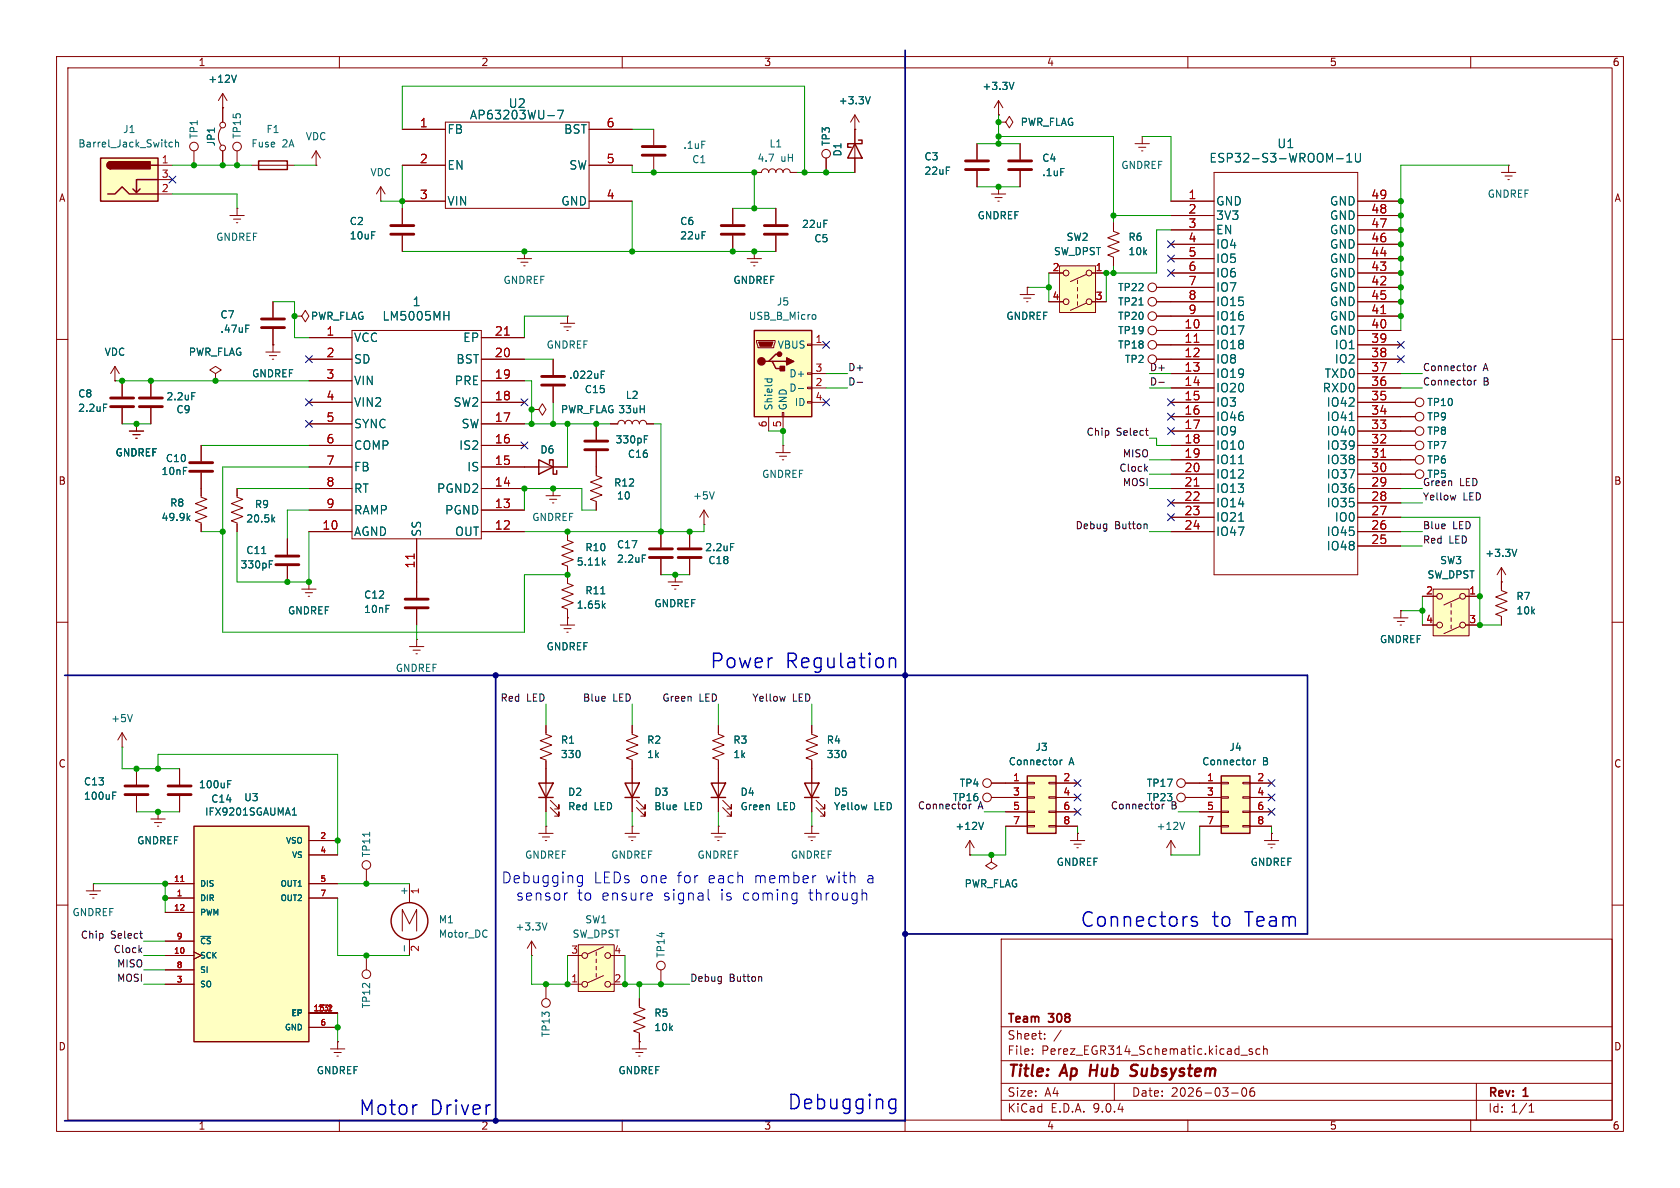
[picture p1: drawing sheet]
<svg xmlns="http://www.w3.org/2000/svg" width="297mm" height="210mm" viewBox="0 0 297 210" stroke-linecap="round" stroke-linejoin="round" font-family="sans-serif">
<defs><g id="words">
<g font-size="3.5" fill="#0000c2">
<text x="125.4" y="118.5">Power</text>
<text x="138.9" y="118.5">Regulation</text>
<text x="190.9" y="164.2">Connectors</text>
<text x="214.2" y="164.2">to</text>
<text x="220.2" y="164.2">Team</text>
<text x="63.3" y="197.5">Motor</text>
<text x="76" y="197.5">Driver</text>
<text x="139.1" y="196.5">Debugging</text>
</g>
<g font-size="2.8" fill="#840000">
<text x="178" y="190.9">Title:</text>
<text x="187.7" y="190.9">Ap</text>
<text x="193.5" y="190.9">Hub</text>
<text x="201.5" y="190.9">Subsystem</text>
</g>
<g font-size="2.7" fill="#0000c2">
<text x="88.6" y="156.4">Debugging</text>
<text x="91.1" y="159.4">sensor</text>
<text x="102" y="159.4">to</text>
<text x="104.9" y="156.4">LEDs one</text>
<text x="106.4" y="159.4">ensure</text>
<text x="117.4" y="159.4">signal</text>
<text x="119.8" y="156.4">for</text>
<text x="125.3" y="156.4">each</text>
<text x="127.5" y="159.4">is</text>
<text x="131.5" y="159.4">coming</text>
<text x="133.6" y="156.4">member</text>
<text x="143.3" y="159.4">through</text>
<text x="146.4" y="156.4">with</text>
<text x="153.7" y="156.4">a</text>
</g>
<g font-size="2.1" fill="#a90000">
<text x="74.1" y="22.6">1</text>
<text x="107.2" y="22.6">6</text>
<text x="74.1" y="29">2</text>
<text x="107.2" y="29">5</text>
<text x="74.1" y="35.3">3</text>
<text x="107.2" y="35.3">4</text>
<text x="210" y="35.3">1</text>
<text x="242.3" y="35.3">49</text>
<text x="210" y="37.8">2</text>
<text x="210" y="40.4">3</text>
<text x="242.3" y="37.8">48</text>
<text x="242.3" y="40.4">47</text>
<text x="210" y="42.9">4</text>
<text x="210" y="45.5">5</text>
<text x="242.3" y="42.9">46</text>
<text x="242.3" y="45.5">44</text>
<text x="210" y="48">6</text>
<text x="210" y="50.5">7</text>
<text x="210" y="53.1">8</text>
<text x="242.3" y="48">43</text>
<text x="242.3" y="50.5">42</text>
<text x="242.3" y="53.1">45</text>
<text x="57.6" y="59.4">1</text>
<text x="87.4" y="59.4">21</text>
<text x="209.3" y="58.2">10</text>
<text x="210" y="55.6">9</text>
<text x="242.3" y="55.6">41</text>
<text x="242.3" y="58.2">40</text>
<text x="57.6" y="63.2">2</text>
<text x="87.4" y="63.2">20</text>
<text x="209.3" y="60.7">11</text>
<text x="209.3" y="63.2">12</text>
<text x="209.3" y="65.8">13</text>
<text x="242.3" y="60.7">39</text>
<text x="242.3" y="63.2">38</text>
<text x="242.3" y="65.8">37</text>
<text x="57.6" y="67.1">3</text>
<text x="57.6" y="70.9">4</text>
<text x="87.4" y="67.1">19</text>
<text x="87.4" y="70.9">18</text>
<text x="209.3" y="68.3">14</text>
<text x="209.3" y="70.9">15</text>
<text x="242.3" y="68.3">36</text>
<text x="242.3" y="70.9">35</text>
<text x="57.6" y="74.7">5</text>
<text x="87.4" y="74.7">17</text>
<text x="209.3" y="73.4">16</text>
<text x="209.3" y="75.9">17</text>
<text x="242.3" y="73.4">34</text>
<text x="242.3" y="75.9">33</text>
<text x="57.6" y="78.5">6</text>
<text x="57.6" y="82.3">7</text>
<text x="87.4" y="78.5">16</text>
<text x="87.4" y="82.3">15</text>
<text x="209.3" y="78.5">18</text>
<text x="209.3" y="81">19</text>
<text x="209.3" y="83.6">20</text>
<text x="242.3" y="78.5">32</text>
<text x="242.3" y="81">31</text>
<text x="242.3" y="83.6">30</text>
<text x="57.6" y="86.1">8</text>
<text x="57.6" y="89.9">9</text>
<text x="87.4" y="86.1">14</text>
<text x="87.4" y="89.9">13</text>
<text x="209.3" y="86.1">21</text>
<text x="209.3" y="88.6">22</text>
<text x="242.3" y="86.1">29</text>
<text x="242.3" y="88.6">28</text>
<text x="56.9" y="93.7">10</text>
<text x="87.4" y="93.7">12</text>
<text x="209.3" y="91.2">23</text>
<text x="209.3" y="93.7">24</text>
<text x="242.3" y="91.2">27</text>
<text x="242.3" y="93.7">26</text>
<text x="73.4" y="100.6" transform="rotate(-90 73.4 100.6)">11</text>
<text x="242.3" y="96.3">25</text>
</g>
<g font-size="2.1" fill="#006464">
<text x="79" y="23.8">FB</text>
<text x="83" y="21.3">AP63203WU-7</text>
<text x="89.8" y="19.3">U2</text>
<text x="99.7" y="23.8">BST</text>
<text x="213.7" y="28.9">ESP32-S3-WROOM-1U</text>
<text x="225.7" y="26.4">U1</text>
<text x="79" y="30.2">EN</text>
<text x="100.6" y="30.2">SW</text>
<text x="79" y="36.5">VIN</text>
<text x="99.2" y="36.5">GND</text>
<text x="214.9" y="36.5">GND</text>
<text x="214.9" y="39.1">3V3</text>
<text x="214.9" y="41.6">EN</text>
<text x="235.1" y="36.5">GND</text>
<text x="235.1" y="39.1">GND</text>
<text x="235.1" y="41.6">GND</text>
<text x="214.9" y="44.2">IO4</text>
<text x="214.9" y="46.7">IO5</text>
<text x="235.1" y="44.2">GND</text>
<text x="235.1" y="46.7">GND</text>
<text x="214.9" y="49.2">IO6</text>
<text x="214.9" y="51.8">IO7</text>
<text x="235.1" y="49.2">GND</text>
<text x="235.1" y="51.8">GND</text>
<text x="67.5" y="56.9">LM5005MH</text>
<text x="72.9" y="54.3">1</text>
<text x="214.9" y="54.3">IO15</text>
<text x="214.9" y="56.9">IO16</text>
<text x="214.9" y="59.4">IO17</text>
<text x="235.1" y="54.3">GND</text>
<text x="235.1" y="56.9">GND</text>
<text x="235.1" y="59.4">GND</text>
<text x="62.5" y="60.7">VCC</text>
<text x="62.5" y="64.5">SD</text>
<text x="80.6" y="64.5">BST</text>
<text x="81.8" y="60.7">EP</text>
<text x="214.9" y="61.9">IO18</text>
<text x="214.9" y="64.5">IO8</text>
<text x="235.9" y="61.9">IO1</text>
<text x="235.9" y="64.5">IO2</text>
<text x="62.5" y="68.3">VIN</text>
<text x="80.3" y="68.3">PRE</text>
<text x="214.9" y="67">IO19</text>
<text x="214.9" y="69.6">IO20</text>
<text x="233.8" y="69.6">RXD0</text>
<text x="234.1" y="67">TXD0</text>
<text x="62.5" y="72.1">VIN2</text>
<text x="62.5" y="75.9">SYNC</text>
<text x="80.1" y="72.1">SW2</text>
<text x="81.5" y="75.9">SW</text>
<text x="214.9" y="72.1">IO3</text>
<text x="214.9" y="74.6">IO46</text>
<text x="214.9" y="77.2">IO9</text>
<text x="234.5" y="72.1">IO42</text>
<text x="234.5" y="74.6">IO41</text>
<text x="234.5" y="77.2">IO40</text>
<text x="62.5" y="79.7">COMP</text>
<text x="62.5" y="83.5">FB</text>
<text x="81.1" y="79.7">IS2</text>
<text x="82.5" y="83.5">IS</text>
<text x="214.9" y="79.7">IO10</text>
<text x="214.9" y="82.3">IO11</text>
<text x="234.5" y="79.7">IO39</text>
<text x="234.5" y="82.3">IO38</text>
<text x="62.5" y="87.3">RT</text>
<text x="77.2" y="87.3">PGND2</text>
<text x="214.9" y="84.8">IO12</text>
<text x="214.9" y="87.3">IO13</text>
<text x="214.9" y="89.9">IO14</text>
<text x="234.5" y="84.8">IO37</text>
<text x="234.5" y="87.3">IO36</text>
<text x="234.5" y="89.9">IO35</text>
<text x="62.5" y="91.1">RAMP</text>
<text x="62.5" y="95">AGND</text>
<text x="74.6" y="95" transform="rotate(-90 74.6 95)">SS</text>
<text x="78.6" y="91.1">PGND</text>
<text x="80.4" y="95">OUT</text>
<text x="214.9" y="92.4">IO21</text>
<text x="214.9" y="95">IO47</text>
<text x="234.5" y="95">IO45</text>
<text x="235.9" y="92.4">IO0</text>
<text x="234.5" y="97.5">IO48</text>
</g>
<g font-size="2.1" fill="#840000">
<text x="178" y="184">Sheet:</text>
<text x="178" y="181.2">Team</text>
<text x="185.5" y="181.2">308</text>
<text x="178" y="186.7">File:</text>
<text x="184.1" y="186.7">Perez_EGR314_Schematic.kicad_sch</text>
<text x="178" y="196.9">KiCad</text>
<text x="178" y="194.1">Size:</text>
<text x="184.7" y="194.1">A4</text>
<text x="185.7" y="196.9">E.D.A.</text>
<text x="193.3" y="196.9">9.0.4</text>
<text x="200" y="194.1">Date:</text>
<text x="207" y="194.1">2026-03-06</text>
<text x="263" y="194.3">Rev:</text>
<text x="263" y="196.9">Id:</text>
<text x="267.1" y="196.9">1/1</text>
<text x="269.4" y="194.3">1</text>
</g>
<g font-size="1.8" fill="#840000">
<text x="35" y="11.9">1</text>
<text x="85" y="11.9">2</text>
<text x="135" y="11.9">3</text>
<text x="185" y="11.9">4</text>
<text x="235" y="11.9">5</text>
<text x="285" y="11.9">6</text>
<text x="10.3" y="35.9">A</text>
<text x="285.3" y="35.9">A</text>
<text x="10.3" y="85.9">B</text>
<text x="285.3" y="85.9">B</text>
<text x="10.3" y="135.9">C</text>
<text x="285.3" y="135.9">C</text>
<text x="10.3" y="185.9">D</text>
<text x="285.3" y="185.9">D</text>
<text x="35" y="199.9">1</text>
<text x="85" y="199.9">2</text>
<text x="135" y="199.9">3</text>
<text x="185" y="199.9">4</text>
<text x="235" y="199.9">5</text>
<text x="285" y="199.9">6</text>
</g>
<g font-size="1.8" fill="#006464">
<text x="36.7" y="14.8">+12V</text>
<text x="173.6" y="16.1">+3.3V</text>
<text x="21.7" y="23.7">J1</text>
<text x="47" y="23.7">F1</text>
<text x="148.2" y="18.6">+3.3V</text>
<text x="180.3" y="22.5">PWR_FLAG</text>
<text x="13.7" y="26.3">Barrel_Jack_Switch</text>
<text x="35.2" y="24.6" transform="rotate(-90 35.2 24.6)">TP1</text>
<text x="38.2" y="26" transform="rotate(-90 38.2 26)">JP1</text>
<text x="42.8" y="24.6" transform="rotate(-90 42.8 24.6)">TP15</text>
<text x="44.3" y="26.3">Fuse</text>
<text x="49.9" y="26.3">2A</text>
<text x="54" y="25">VDC</text>
<text x="120.7" y="26.5">.1uF</text>
<text x="122.3" y="29.1">C1</text>
<text x="133.8" y="28.8">4.7</text>
<text x="135.9" y="26.3">L1</text>
<text x="138" y="28.8">uH</text>
<text x="146.9" y="25.9" transform="rotate(-90 146.9 25.9)">TP3</text>
<text x="148.9" y="27.8" transform="rotate(-90 148.9 27.8)">D1</text>
<text x="163.3" y="28.5">C3</text>
<text x="184.2" y="28.8">C4</text>
<text x="65.4" y="31.3">VDC</text>
<text x="163.3" y="31.1">22uF</text>
<text x="184.2" y="31.3">.1uF</text>
<text x="198.1" y="30.1">GNDREF</text>
<text x="262.9" y="35.2">GNDREF</text>
<text x="61.7" y="40">C2</text>
<text x="120.2" y="40">C6</text>
<text x="141.7" y="40.5">22uF</text>
<text x="172.7" y="39">GNDREF</text>
<text x="38.1" y="42.8">GNDREF</text>
<text x="61.7" y="42.5">10uF</text>
<text x="120.2" y="42.5">22uF</text>
<text x="143.9" y="43">C5</text>
<text x="186.2" y="45.3">SW_DPST</text>
<text x="188.5" y="42.8">SW2</text>
<text x="199.4" y="42.8">R6</text>
<text x="199.4" y="45.3">10k</text>
<text x="88.9" y="50.4">GNDREF</text>
<text x="129.6" y="50.4">GNDREF</text>
<text x="197.6" y="51.7">TP22</text>
<text x="38.9" y="56.5">C7</text>
<text x="38.9" y="59">.47uF</text>
<text x="54.9" y="56.7">PWR_FLAG</text>
<text x="132.3" y="56.7">USB_B_Micro</text>
<text x="137.2" y="54.2">J5</text>
<text x="177.8" y="56.7">GNDREF</text>
<text x="197.6" y="54.2">TP21</text>
<text x="197.6" y="56.7">TP20</text>
<text x="197.6" y="59.3">TP19</text>
<text x="18.4" y="63.1">VDC</text>
<text x="33.3" y="63.1">PWR_FLAG</text>
<text x="96.5" y="61.8">GNDREF</text>
<text x="137.4" y="61.8">VBUS</text>
<text x="197.6" y="61.8">TP18</text>
<text x="198.8" y="64.4">TP2</text>
<text x="13.7" y="70.5">C8</text>
<text x="29.3" y="71">2.2uF</text>
<text x="44.5" y="66.9">GNDREF</text>
<text x="100.5" y="67.2">.022uF</text>
<text x="103.3" y="69.7">C15</text>
<text x="110.5" y="70.7">L2</text>
<text x="139.4" y="66.9">D+</text>
<text x="139.4" y="69.4">D-</text>
<text x="140.4" y="72">ID</text>
<text x="252.2" y="72">TP10</text>
<text x="13.7" y="73">2.2uF</text>
<text x="31.1" y="73.3">C9</text>
<text x="99.1" y="73.3">PWR_FLAG 33uH</text>
<text x="136.8" y="72.6" transform="rotate(-90 136.8 72.6)">Shield</text>
<text x="139.3" y="72.6" transform="rotate(-90 139.3 72.6)">GND</text>
<text x="252.2" y="77.1">TP8</text>
<text x="252.2" y="74.5">TP9</text>
<text x="20.3" y="80.9">GNDREF</text>
<text x="29.2" y="81.9">C10</text>
<text x="95.4" y="80.4">D6</text>
<text x="108.7" y="78.6">330pF</text>
<text x="110.9" y="81.1">C16</text>
<text x="252.2" y="79.6">TP7</text>
<text x="252.2" y="82.1">TP6</text>
<text x="28.5" y="84.2">10nF</text>
<text x="30" y="89.8">R8</text>
<text x="108.5" y="86.2">R12</text>
<text x="109" y="88.5">10</text>
<text x="122.4" y="88.5">+5V</text>
<text x="134.6" y="84.7">GNDREF</text>
<text x="252.2" y="84.7">TP5</text>
<text x="28.5" y="92.3">49.9k</text>
<text x="43.4" y="92.6">20.5k</text>
<text x="45" y="90">R9</text>
<text x="94" y="92.3">GNDREF</text>
<text x="42.4" y="100.7">330pF</text>
<text x="43.4" y="98.1">C11</text>
<text x="101.9" y="100.2">5.11k</text>
<text x="103.4" y="97.6">R10</text>
<text x="109" y="97.1">C17</text>
<text x="109" y="99.7">2.2uF</text>
<text x="124.6" y="97.6">2.2uF</text>
<text x="125.1" y="99.9">C18</text>
<text x="254.5" y="99.9">SW3</text>
<text x="262.5" y="98.7">+3.3V</text>
<text x="64.3" y="106">C12</text>
<text x="101.9" y="107.8">1.65k</text>
<text x="103.4" y="105.3">R11</text>
<text x="115.6" y="107.5">GNDREF</text>
<text x="252.3" y="102.5">SW_DPST</text>
<text x="268" y="106.3">R7</text>
<text x="50.8" y="108.8">GNDREF</text>
<text x="64.3" y="108.6">10nF</text>
<text x="243.9" y="113.9">GNDREF</text>
<text x="268" y="108.8">10k</text>
<text x="69.9" y="119">GNDREF</text>
<text x="96.5" y="115.2">GNDREF</text>
<text x="19.6" y="127.9">+5V</text>
<text x="99.1" y="131.7">R1</text>
<text x="114.3" y="131.7">R2</text>
<text x="129.5" y="131.7">R3</text>
<text x="146.1" y="131.7">R4</text>
<text x="99.1" y="134.2">330</text>
<text x="114.3" y="134.2">1k</text>
<text x="129.5" y="134.2">1k</text>
<text x="146.1" y="134.2">330</text>
<text x="178.2" y="135.5">Connector</text>
<text x="183" y="132.9">J3</text>
<text x="189" y="135.5">A</text>
<text x="212.4" y="135.5">Connector</text>
<text x="217.2" y="132.9">J4</text>
<text x="223.2" y="135.5">B</text>
<text x="14.7" y="141.6">100uF</text>
<text x="14.7" y="139">C13</text>
<text x="35.1" y="139.5">100uF</text>
<text x="37.2" y="142.1">C14</text>
<text x="43.1" y="141.8">U3</text>
<text x="100.3" y="140.9">D2</text>
<text x="100.3" y="143.4">Red</text>
<text x="105" y="143.4">LED</text>
<text x="115.6" y="140.9">D3</text>
<text x="115.6" y="143.4">Blue</text>
<text x="120.9" y="143.4">LED</text>
<text x="130.8" y="140.9">D4</text>
<text x="130.8" y="143.4">Green</text>
<text x="137.4" y="143.4">LED</text>
<text x="147.3" y="140.9">D5</text>
<text x="147.3" y="143.4">Yellow</text>
<text x="154.5" y="143.4">LED</text>
<text x="168.4" y="141.8">TP16</text>
<text x="169.6" y="139.3">TP4</text>
<text x="172.9" y="143.2">A</text>
<text x="202.6" y="139.3">TP17</text>
<text x="202.6" y="141.8">TP23</text>
<text x="207" y="143.2">B</text>
<text x="24.1" y="149.5">GNDREF</text>
<text x="36.2" y="144.4">IFX9201SGAUMA1</text>
<text x="168.8" y="146.9">+12V</text>
<text x="204.4" y="146.9">+12V</text>
<text x="65.6" y="151.6" transform="rotate(-90 65.6 151.6)">TP11</text>
<text x="92.7" y="152">GNDREF</text>
<text x="108" y="152">GNDREF</text>
<text x="123.2" y="152">GNDREF</text>
<text x="139.7" y="152">GNDREF</text>
<text x="186.7" y="153.3">GNDREF</text>
<text x="221" y="153.3">GNDREF</text>
<text x="72.1" y="158.4" transform="rotate(-90 72.1 158.4)">+</text>
<text x="170.4" y="157.1">PWR_FLAG</text>
<text x="12.7" y="162.2">GNDREF</text>
<text x="77.5" y="163.4">M1</text>
<text x="77.5" y="166">Motor_DC</text>
<text x="91" y="164.7">+3.3V</text>
<text x="101.1" y="166">SW_DPST</text>
<text x="103.4" y="163.4">SW1</text>
<text x="117.7" y="169.4" transform="rotate(-90 117.7 169.4)">TP14</text>
<text x="65.6" y="178.4" transform="rotate(-90 65.6 178.4)">TP12</text>
<text x="115.6" y="179.9">R5</text>
<text x="97.4" y="183.4" transform="rotate(-90 97.4 183.4)">TP13</text>
<text x="115.6" y="182.5">10k</text>
<text x="55.9" y="190.1">GNDREF</text>
<text x="109.2" y="190.1">GNDREF</text>
</g>
<g font-size="1.8" fill="#a90000">
<text x="28.5" y="29">1</text>
<text x="28.5" y="31.5">3</text>
<text x="28.5" y="34">2</text>
<text x="186" y="53.1">4</text>
<text x="186" y="48">2</text>
<text x="193.6" y="53.1">3</text>
<text x="193.6" y="48">1</text>
<text x="144.1" y="60.7">1</text>
<text x="144.1" y="65.8">3</text>
<text x="144.1" y="68.3">2</text>
<text x="144.1" y="70.9">4</text>
<text x="135.6" y="75.6" transform="rotate(-90 135.6 75.6)">6</text>
<text x="138.2" y="75.6" transform="rotate(-90 138.2 75.6)">5</text>
<text x="252" y="105.2">2</text>
<text x="259.6" y="105.2">1</text>
<text x="252" y="110.2">4</text>
<text x="259.6" y="110.2">3</text>
<text x="179" y="138.2">1</text>
<text x="179" y="140.7">3</text>
<text x="179" y="143.3">5</text>
<text x="187.9" y="138.2">2</text>
<text x="187.9" y="140.7">4</text>
<text x="187.9" y="143.3">6</text>
<text x="213.3" y="138.2">1</text>
<text x="213.3" y="140.7">3</text>
<text x="213.3" y="143.3">5</text>
<text x="222.2" y="138.2">2</text>
<text x="222.2" y="140.7">4</text>
<text x="222.2" y="143.3">6</text>
<text x="179" y="145.8">7</text>
<text x="187.9" y="145.8">8</text>
<text x="213.3" y="145.8">7</text>
<text x="222.2" y="145.8">8</text>
<text x="74.4" y="158.2" transform="rotate(-90 74.4 158.2)">1</text>
<text x="74.4" y="168.3" transform="rotate(-90 74.4 168.3)">2</text>
<text x="100.9" y="168.7">3</text>
<text x="100.9" y="173.7">1</text>
<text x="108.5" y="168.7">4</text>
<text x="108.5" y="173.7">2</text>
</g>
<g font-size="1.8" fill="#0f0f0f">
<text x="149.9" y="65.7">D+</text>
<text x="203.2" y="65.7">D+</text>
<text x="251.5" y="65.7">Connector</text>
<text x="262.2" y="65.7">A</text>
<text x="149.9" y="68.2">D-</text>
<text x="203.2" y="68.2">D-</text>
<text x="251.5" y="68.2">Connector</text>
<text x="262.2" y="68.2">B</text>
<text x="192" y="77.1">Chip</text>
<text x="197.3" y="77.1">Select</text>
<text x="197.8" y="83.5">Clock</text>
<text x="198.4" y="80.9">MISO</text>
<text x="198.4" y="86">MOSI</text>
<text x="251.5" y="86">Green</text>
<text x="251.5" y="88.6">Yellow</text>
<text x="258" y="86">LED</text>
<text x="258.6" y="88.6">LED</text>
<text x="190.1" y="93.6">Debug</text>
<text x="197" y="93.6">Button</text>
<text x="251.5" y="93.6">Blue</text>
<text x="256.8" y="93.6">LED</text>
<text x="251.5" y="96.2">Red</text>
<text x="256.1" y="96.2">LED</text>
<text x="88.4" y="124.1">Red</text>
<text x="93.1" y="124.1">LED</text>
<text x="103" y="124.1">Blue</text>
<text x="108.3" y="124.1">LED</text>
<text x="117" y="124.1">Green</text>
<text x="123.6" y="124.1">LED</text>
<text x="132.9" y="124.1">Yellow</text>
<text x="140.1" y="124.1">LED</text>
<text x="162.2" y="143.2">Connector</text>
<text x="196.3" y="143.2">Connector</text>
<text x="14.2" y="166">Chip</text>
<text x="19.5" y="166">Select</text>
<text x="20" y="168.6">Clock</text>
<text x="20.6" y="173.6">MOSI</text>
<text x="20.6" y="171.1">MISO</text>
<text x="121.9" y="173.6">Debug</text>
<text x="128.9" y="173.6">Button</text>
</g>
<g font-size="1.4" fill="#006464">
<text x="50.4" y="149.3">VSO</text>
<text x="51.5" y="151.9">VS</text>
<text x="35.3" y="156.9">DIS</text>
<text x="35.3" y="159.5">DIR</text>
<text x="49.5" y="156.9">OUT1</text>
<text x="49.5" y="159.5">OUT2</text>
<text x="35.3" y="162">PWM</text>
<text x="35.3" y="167.1">~{CS}</text>
<text x="35.3" y="169.6">SCK</text>
<text x="35.3" y="172.2">SI</text>
<text x="35.3" y="174.7">SO</text>
<text x="51.4" y="179.8">EP</text>
<text x="50.2" y="182.3">GND</text>
</g>
<g font-size="1.4" fill="#a90000">
<text x="56.5" y="148.3">2</text>
<text x="30.7" y="156">11</text>
<text x="56.5" y="150.9">4</text>
<text x="56.5" y="156">5</text>
<text x="30.7" y="161">12</text>
<text x="31.1" y="158.5">1</text>
<text x="56.5" y="158.5">7</text>
<text x="31.1" y="166.1">9</text>
<text x="30.7" y="168.7">10</text>
<text x="31.1" y="171.2">8</text>
<text x="31.1" y="173.7">3</text>
<text x="55.3" y="178.8">13.1</text>
<text x="56.1" y="178.8">132</text>
<text x="56.5" y="181.4">6</text>
</g>
</g></defs>
<g fill="none" stroke="#840000" stroke-width=".18">
<path d="M10 10h277v190h-277zM12 12h273v186h-273zM60 10v2M110 10v2M160 10v2M210 10v2M260 10v2M10 60h2M138.4 78.7h.1M138.4 78.7v1.3M247.6 71.1h2.6M285 60h2"/>
<path d="M137.2 80h2.5M137.8 80.6h1.3M138.3 81.3h.3M10 110h2M285 110h2M15.2 157.5h2.6M15.9 158.1h1.2M16.4 158.8h.2M16.5 156.2h.1M16.5 156.2v1.3M10 160h2M113 176.5v1.6l1 .3-2 .8 2 .8-2 .7 2 .8-2 .7 1 .4v2.8"/>
<path d="M177 166h108v32h-108zM285 160h2M60 198v2M110 198v2M111.8 185.4h2.5M112.4 186.1h1.3M112.9 186.7h.3M113 184.2h.1M160 198v2M177 194.5h108M177 191.5h108M177 187.5h108"/>
<path d="M177 181.5h108M182.5 186.3v.1M182.5 185.5v.1M184.7 183.6v.1M184.7 182.8v.1M187.6 182.1l-1.3 2M197 191.5v3M210 198v2M217.7 193.2h1.2M219.4 186.5h1.1M219.7 192.4l.2-.1a.81 .81 0 0 1 .6 .6 .81 .81 0 0 1-.3 .8l-.2 .1a.81 .81 0 0 1-.3-1.4zM221.4 185.5l-.4-.1-.2 .2 .1 .2 .5 .2v.3h-.6"/>
<path d="M221.7 192.3a.59 .59 0 0 0-.7 .6v.6l.1 .2 .4 .1 .2-.1 .1-.5-.1-.3h-.5l-.2 .3M222.7 185.5l-.4-.1-.3 .3v.4l.2 .2h.5M223.4 185.5l.2-.1 .4 .1v.9M223.4 184.9v1.5M260 198v2M261 191.5v6.5M270.3 196.6h.9M270.3 195.5l.4-.4v1.5"/>
<circle cx="251" cy="71.1" r=".76"/>
</g>
<path d="M192.9 188.2l-.3 2M200 188.8l.1 .3 .7 .3M200.8 190a.85 .85 0 0 1-1 .1M200.9 188.2h-.5l-.4 .4" fill="none" stroke="#840000" stroke-width=".4"/>
<path d="M187.3 47h6.4v8.2h-6.4z" fill="#ffffc2"/>
<g fill="none" stroke="#840000" stroke-width=".18">
<path d="M48.3 53.3v2.8M48.3 58.2v2.8M180.3 52.1h2.6M181 52.7h1.2M181.5 53.3h.2M181.6 50.8h.1M181.6 50.8v1.3M185.4 53.3h2.6M185.4 48.3h2.6M187.3 47h6.4v8.2h-6.4zM190.5 49.5v.7M190.5 50.8v.6"/>
<path d="M190.5 52.1v.6M190.5 53.3v.7M192 53.6l-2.8 1.3M192 48.5l-2.8 1.3M193 53.3h2.6M193 48.3h2.6M105.4 74.9v2.8M105.4 79.8v2.8M265.4 100.3v4.1l1 .4-2 .7 2 .8-2 .8 2 .7-2 .8 1 .4v1.5M265.4 102.9h.1M265.4 100.3l-.7 1.3M265.4 100.3l.8 1.3"/>
<circle cx="188.5" cy="48.3" r=".51"/>
<circle cx="188.5" cy="53.3" r=".51"/>
<circle cx="192.5" cy="48.3" r=".51"/>
<circle cx="192.5" cy="53.3" r=".51"/>
</g>
<path d="M46.2 56.4h4.1M46.2 57.9h4.1M103.4 79.5h4M103.4 78h4" fill="none" stroke="#840000" stroke-width=".51"/>
<path d="M43.4 57.5h.7M113.9 77.6h.4M113.9 77h.6M268.2 97.1l-.5 1.3" fill="none" stroke="#006464" stroke-width=".18"/>
<path d="M253.4 104.1h6.3v8.3h-6.3z" fill="#ffffc2"/>
<g fill="none" stroke="#840000" stroke-width=".18">
<path d="M265.4 30.5h2.6M266.1 31.1h1.2M266.6 31.8h.2M266.7 29.2h.1M266.7 29.2v1.3M251.5 110.5h2.5M251.5 105.4h2.5M253.4 104.1h6.3v8.3h-6.3zM256.5 106.7v.6M256.5 108v.6M256.5 109.2v.7M256.5 110.5v.6"/>
<path d="M258.1 110.7l-2.8 1.3M258.1 105.7l-2.8 1.2M259.1 110.5h2.5M259.1 105.4h2.5"/>
<circle cx="254.5" cy="105.4" r=".51"/>
<circle cx="254.5" cy="110.5" r=".51"/>
<circle cx="258.6" cy="110.5" r=".51"/>
<circle cx="258.6" cy="105.4" r=".51"/>
</g>
<path d="M102.2 167h6.4v8.3h-6.4z" fill="#ffffc2"/>
<g fill="none" stroke="#840000" stroke-width=".18">
<path d="M176.5 17.8v2.5M176.5 17.8l-.7 1.3M176.5 17.8l.8 1.3M115.6 22.9v2.8M115.6 27.7v2.8M129.5 36.8v2.8M133.3 30.5h1.3a.64 .64 0 0 1 .7-.7 .64 .64 0 0 1 .6 .7 .64 .64 0 0 1 .6-.7 .64 .64 0 0 1 .7 .7 .64 .64 0 0 1 .6-.7 .64 .64 0 0 1 .6 .7 .64 .64 0 0 1 .7-.7 .64 .64 0 0 1 .6 .7h1.3M137.2 36.8v2.8M146 27.9v2.6M151.1 22.9h.1M151.1 20.3v10.2M151.1 20.3l-.7 1.3"/>
<path d="M151.1 20.3l.8 1.3M172.7 25.4v2.8M172.7 30.2v2.8M175.3 34.3h2.5M175.9 34.9h1.3M176.4 35.6h.3M176.5 33h.1M176.5 20.3h.1M176.5 33v1.3M200.7 25.4h2.5M201.3 26h1.3M201.8 26.7h.3"/>
<path d="M201.9 24.1h.1M201.9 24.1v1.3M207 35.6h7.6M207 38.1h7.6M214.6 30.5h25.4v71.1h-25.4zM240 35.6h7.6M240 38.1h7.6M52.1 55.9h1.2l.7-1 .6 1-.6 1-.7-1M52.1 55.9h.1M129.5 41.7v2.8M132.1 45.7h2.5M132.7 46.4h1.3"/>
<path d="M133.2 47h.3M133.3 44.5h.1M133.3 44.5v1.2M137.2 41.7v2.8M204.5 50.8h10.1M204.5 53.3h10.1M204.5 55.9h10.1M207 40.6h7.6M207 43.2h7.6M207 45.7h7.6M207 48.3h7.6M207 58.4h7.6"/>
<path d="M240 40.6h7.6M240 43.2h7.6M240 45.7h7.6M240 48.3h7.6M240 50.8h7.6M240 53.3h7.6M240 55.9h7.6M240 58.4h7.6M22.9 76.2h2.5M23.5 76.8h1.3M24 77.5h.3M24.1 74.9h.1"/>
<path d="M24.1 74.9v1.3M47 62.2h2.5M47.6 62.9h1.3M48.1 63.5h.3M48.3 61h.1M48.3 61v1.2M107.9 74.9h1.3a.64 .64 0 0 1 .7-.6 .64 .64 0 0 1 .6 .6 .64 .64 0 0 1 .6-.6 .64 .64 0 0 1 .7 .6 .64 .64 0 0 1 .6-.6 .64 .64 0 0 1 .6 .6 .64 .64 0 0 1 .7-.6 .64 .64 0 0 1 .6 .6h1.3M207 63.5h7.6M207 61h7.6M207 66h7.6M207 68.6h7.6M207 71.1h7.6"/>
<path d="M207 73.7h7.6M207 76.2h7.6M207 78.7h7.6M240 63.5h7.6M240 61h7.6M240 66h7.6M240 68.6h7.6M240 71.1h7.6M240 73.7h7.6M240 76.2h10.2M240 78.7h10.2M92.7 82.6h7.6"/>
<path d="M96.5 87.6h2.6M97.2 88.3h1.2M97.7 88.9h.2M97.8 86.4h.1M97.8 86.4v1.2M100.3 94v1.5l1 .4-2 .7 2 .8-2 .8 2 .7-2 .8 1 .4v3l1 .4-2 .8 2 .7-2 .8 2 .8-2 .7 1 .4v2.8M207 81.3h7.6M207 83.8h7.6M207 86.4h7.6M207 88.9h7.6M207 91.4h7.6M207 94h7.6"/>
<path d="M240 81.3h10.2M240 83.8h10.2M240 86.4h7.6M240 88.9h7.6M240 91.4h7.6M240 94h7.6M240 96.5h7.6M99.1 110.5h2.5M99.7 111.1h1.3M100.2 111.8h.3M100.3 109.2h.1M118.1 102.9h2.5"/>
<path d="M118.7 103.5h1.3M119.3 104.1h.2M119.4 101.6h.1M119.4 101.6v1.3M111.8 128.3v1.5l1 .4-2.1 .7 2.1 .8-2.1 .8 2.1 .7-2.1 .8 1.1 .4v1.5M110.5 147.3h2.5M111.1 148h1.3M111.6 148.6h.3M111.8 146.1h.1M111.8 146.1v1.2M100.3 168.9h2.6M100.3 174h2.6"/>
<path d="M102.2 167h6.4v8.3h-6.4zM105.4 168.3v.6M105.4 169.5v.7M105.4 170.8v.7M105.4 172.1v.6M106.7 167.4l-2.8 1.3M106.7 172.5l-2.8 1.2M107.9 168.9h2.6M107.9 174h2.6"/>
<circle cx="146" cy="27.2" r=".76"/>
<circle cx="203.7" cy="53.3" r=".76"/>
<circle cx="203.7" cy="55.9" r=".76"/>
<circle cx="203.7" cy="50.8" r=".76"/>
<circle cx="251" cy="78.7" r=".76"/>
<circle cx="251" cy="76.2" r=".76"/>
<circle cx="251" cy="81.3" r=".76"/>
<circle cx="251" cy="83.8" r=".76"/>
<circle cx="103.4" cy="168.9" r=".51"/>
<circle cx="103.4" cy="174" r=".51"/>
<circle cx="107.4" cy="168.9" r=".51"/>
<circle cx="107.4" cy="174" r=".51"/>
</g>
<path d="M151.1 25.4l1.3 2.5h-2.5zM151.8 24.8h.6v.6h-2.5v.6h.6M95.2 81.3l2.6 1.3-2.6 1.2zM97.2 81.9v-.6h.6v2.5h.6v-.6" fill="none" stroke="#840000" stroke-width=".25"/>
<path d="M113.5 27.4h4.1M113.5 25.9h4.1M127.5 39.9h4.1M135.1 39.9h4.1M170.7 28.4h4.1M170.7 30h4.1M127.5 41.4h4.1M135.1 41.4h4.1" fill="none" stroke="#840000" stroke-width=".51"/>
<path d="M244.1 55.4h.9M211.1 60.5h.9M211.1 85.9h.9M244.1 80.8h.9" fill="none" stroke="#a90000" stroke-width=".18"/>
<g fill="none" stroke="#006464" stroke-width=".18">
<path d="M153.9 17.1l-.5 1.3M179.3 14.5l-.5 1.3M236.3 28.1h1.2M238.1 28.6h.9M238.1 27.5l.4-.4v1.5M239.6 27.1v1.2l.3 .3h.5l.1-.3v-1.2M201.4 53.9h.7M238.5 74.3h.9M106.6 99.4l.4 .5M107 99l-.5 .5M219 82h.8M219 92.1h.8"/>
<path d="M106.2 105h.7M106.6 107l.4 .5M107 106.7l-.5 .5"/>
</g>
<path d="M133.3 58.4h10.2v15.3h-10.2z" fill="#ffffc2"/>
<path d="M133.3 58.4h10.2v15.3h-10.2zM135.9 63.9h.6l.7 1.3h1.2M136.5 63.9h2.6M137.8 62.6h-.6l-1.3 1.3h-.6M95.2 138.4h2.6l-1.3 2.6zM125.7 138.4h2.6l-1.3 2.6zM95.2 141h2.6M125.7 141h2.6" fill="none" stroke="#840000" stroke-width=".25"/>
<g fill="none" stroke="#840000" stroke-width=".18">
<path d="M71.1 22.9h7.6M71.1 29.2h7.6M71.1 35.6h7.6M78.7 21.6h25.4v15.2h-25.4zM104.1 22.9h7.7M104.1 29.2h7.7M104.1 35.6h7.7M196.8 39.4v1.5l1.1 .4-2.1 .7 2.1 .8-2.1 .8 2.1 .7-2.1 .8 1 .4v1.5M54.6 59.7h7.6M62.2 58.4h22.9v36.9h-22.9zM85.1 59.7h7.6M91.4 45.7h2.6"/>
<path d="M92.1 46.4h1.2M92.6 47h.2M92.7 44.5h.1M92.7 44.5v1.2M35.6 78.7v2.8M54.6 71.1h7.6M54.6 63.5h7.6M54.6 67.3h7.6M54.6 74.9h7.6M54.6 78.7h7.6M85.1 71.1h7.6M85.1 63.5h7.6"/>
<path d="M85.1 67.3h7.6M85.1 74.9h7.6M85.1 78.7h7.6M94 72.4h1.2l.7-1 .6 1-.6 1-.7-1M94 72.4h.1M133.7 60.2h3.3v.3l-.2 1h-2.8zM135.9 73.7v2.5M138.3 72.9h.3v.8h-.3zM138.4 73.7v2.5M142.7 60.8h.8v.3h-.8zM142.7 65.9h.8v.3h-.8zM142.7 68.5h.8v.2h-.8z"/>
<path d="M142.7 71h.8v.2h-.8zM143.5 61h2.5M143.5 66h2.5M143.5 68.6h2.5M143.5 71.1h2.5M35.6 83.6v4.3l1 .4-2.1 .7 2.1 .8-2.1 .8 2.1 .7-2.1 .8 1.1 .4v1.5M41.9 86.4v1.5l1 .4-2 .7 2 .8-2 .8 2 .7-2 .8 1 .4v1.5M50.8 95.3v2.7M54.6 82.6h7.6M54.6 86.4h7.6M54.6 90.2h7.6M54.6 94h7.6"/>
<path d="M73.7 95.3v7.6M85.1 82.6h7.6M85.1 86.4h7.6M85.1 90.2h7.6M85.1 94h7.6M124.5 92.7h.1M124.5 90.2l-.8 1.2M124.5 90.2l.7 1.2M124.5 90.2v2.5M50.8 100.1v2.8M246.4 109.2h2.5M247 109.9h1.3"/>
<path d="M247.5 110.5h.3M247.6 108h.1M247.6 108v1.2M96.5 128.3v1.5l1 .4-2 .7 2 .8-2 .8 2 .7-2 .8 1 .4v9.1M127 128.3v1.5l1 .4-2 .7 2 .8-2 .8 2 .7-2 .8 1 .4v9.1M95.2 147.3h2.6M95.9 148h1.3M96.4 148.6h.2M96.5 146.1h.1M96.5 146.1v1.2M97.3 142.7l1.5 1.6v-.8v.8h-.8M97.3 141.5l1.5 1.5v-.8v.8h-.8"/>
<path d="M125.7 147.3h2.6M126.4 148h1.2M126.9 148.6h.2M127 146.1h.1M127 146.1v1.2M127.8 142.7l1.5 1.6v-.8v.8h-.8M127.8 141.5l1.5 1.5v-.8v.8h-.8M175.3 151.1v1.3l1 .6-1 .7-1.1-.7 1.1-.6M175.3 151.1h.1M189.2 148.6h2.6M189.9 149.2h1.2M190.4 149.9h.2"/>
<path d="M190.5 147.3h.1M190.5 147.3v1.3M207 151.1h.1M207 148.6l-.8 1.3M207 148.6l.8 1.3M207 148.6v2.5M223.5 148.6h2.6M224.2 149.2h1.2M224.7 149.9h.2M224.8 147.3h.1M224.8 147.3v1.3"/>
</g>
<path d="M134.1 60.5h2.6l-.3 .7h-2z" fill="#840000" stroke="#840000" stroke-width=".18"/>
<g fill="#840000" stroke="#840000" stroke-width=".25">
<path d="M137.9 64.8h.8v.7h-.8z"/>
<path d="M139.1 63.2l1.2 .7-1.2 .6z"/>
<circle cx="134.6" cy="63.9" r=".63"/>
<circle cx="137.8" cy="62.6" r=".38"/>
</g>
<g fill="none" stroke="#006464" stroke-width=".18">
<path d="M98.6 19.5h1l-.6 1.5M96.8 20.4h1.2M78.5 55.8h.9M79.4 55.1v1.5M143.8 55.6l.3 .1 .1 .2v.4l-.4 .2M135.2 67h1.3M135.7 67l-.1 .3M136.4 67l.1 .3M141.1 68.7h1M33.2 91.5l.4 .5M33.6 91.2l-.5 .5M46.3 97.9h.7"/>
<path d="M47.6 99.7h.4M47.6 99.1h.6M48.2 91.8l.4 .5M48.6 91.4l-.5 .5M126.3 86.9l-.4 1.3M209.4 145.4l-.4 1.2"/>
</g>
<path d="M33.5 81.8h4.1M33.5 83.3h4.1M48.8 98.3h4M48.8 99.8h4" fill="none" stroke="#840000" stroke-width=".51"/>
<path d="M89.2 59.2h.8M73.2 97.9v.9" fill="none" stroke="#a90000" stroke-width=".18"/>
<path d="M215.9 137.2h5.1v10.1h-5.1z" fill="#ffffc2"/>
<path d="M215.9 137.2h5.1v10.1h-5.1z" fill="none" stroke="#840000" stroke-width=".25"/>
<g fill="none" stroke="#840000" stroke-width=".18">
<path d="M175.3 138.4h2.5M209.5 138.4h6.4M215.9 138.3h1.3v.3h-1.3zM219.7 138.3h1.3v.3h-1.3zM221 138.4h3.8M175.3 141h2.5M212.1 141h3.8M212.1 143.5h3.8M212.1 146.1h3.8M215.9 140.8h1.3v.3h-1.3zM215.9 143.4h1.3v.2h-1.3zM215.9 145.9h1.3v.3h-1.3z"/>
<path d="M219.7 140.8h1.3v.3h-1.3zM219.7 143.4h1.3v.2h-1.3zM219.7 145.9h1.3v.3h-1.3zM221 141h3.8M221 143.5h3.8M221 146.1h3.8"/>
<circle cx="174.5" cy="138.4" r=".76"/>
<circle cx="208.8" cy="138.4" r=".76"/>
<circle cx="174.5" cy="141" r=".76"/>
</g>
<path d="M221.6 134.4v.8M222 134.4l-.4 .2" fill="none" stroke="#006464" stroke-width=".18"/>
<path d="M181.6 137.2h5.1v10.1h-5.1z" fill="#ffffc2"/>
<g fill="none" stroke="#840000" stroke-width=".25">
<path d="M110.5 138.4h2.5l-1.2 2.6zM142.2 138.4h2.6l-1.3 2.6zM181.6 137.2h5.1v10.1h-5.1zM110.5 141h2.5M142.2 141h2.6"/>
<circle cx="72.4" cy="162.8" r="3.3"/>
</g>
<g fill="none" stroke="#840000" stroke-width=".18">
<path d="M176.5 21.6h1.3l.6-1 .7 1-.7 1-.6-1M176.5 21.6h.1M180.3 25.4v2.8M180.3 30.2v2.8M99.1 57.2h2.5M99.7 57.8h1.3M100.2 58.4h.3M100.3 55.9h.1M100.3 55.9v1.3M204.5 58.4h2.5M22.9 76.2h2.5M23.5 76.8h1.3"/>
<path d="M24 77.5h.3M24.1 74.9h.1M24.1 74.9v1.3M97.8 63.5v2.8M97.8 68.3v2.8M204.5 61h2.5M204.5 63.5h2.5M247.6 73.7h2.6M105.4 82.6v1.5l1 .4-2 .7 2 .8-2 .7 2 .8-2 .8 1 .3v1.6M116.8 94v2.8M116.8 98.8v2.8M121.9 94v2.8"/>
<path d="M121.9 98.8v2.8M111.8 135.9v7.6M143.5 128.3v1.5l1 .4-2 .7 2 .8-2 .8 2 .7-2 .8 1 .4v9.1M177.8 138.4h3.8M181.6 138.3h1.3v.3h-1.3zM185.4 138.3h1.3v.3h-1.3zM186.7 138.4h3.8M64.8 153.7v2.5M72.4 156.2v3.4M112.5 142.7l1.5 1.6v-.8v.8h-.7M112.5 141.5l1.5 1.5v-.8v.8h-.7M142.2 147.3h2.6"/>
<path d="M142.9 148h1.2M143.4 148.6h.2M143.5 146.1h.1M143.5 146.1v1.2M144.3 142.7l1.5 1.6v-.8v.8h-.8M144.3 141.5l1.5 1.5v-.8v.8h-.8M171.4 151.1h.1M171.4 148.6l-.7 1.3M171.4 148.6l.8 1.3M171.4 148.6v2.5M177.8 141h3.8M177.8 143.5h3.8"/>
<path d="M177.8 146.1h3.8M181.6 140.8h1.3v.3h-1.3zM181.6 143.4h1.3v.2h-1.3zM181.6 145.9h1.3v.3h-1.3zM185.4 140.8h1.3v.3h-1.3zM185.4 143.4h1.3v.2h-1.3zM185.4 145.9h1.3v.3h-1.3zM186.7 141h3.8M186.7 143.5h3.8M186.7 146.1h3.8M209.5 141h2.6M71.1 164.6v-3.8l1.3 2.5 1.3-2.5v3.8"/>
<path d="M72.4 166.1v2.8M94 168.9h.1M94 166.4l-.8 1.2M94 166.4l.7 1.2M94 166.4v2.5M96.5 174v2.5M116.8 171.5v2.5"/>
<circle cx="203.7" cy="58.4" r=".76"/>
<circle cx="203.7" cy="63.5" r=".76"/>
<circle cx="203.7" cy="61" r=".76"/>
<circle cx="251" cy="73.7" r=".76"/>
<circle cx="64.8" cy="152.9" r=".76"/>
<circle cx="208.8" cy="141" r=".76"/>
<circle cx="96.5" cy="177.3" r=".76"/>
<circle cx="116.8" cy="170.7" r=".76"/>
</g>
<g fill="none" stroke="#006464" stroke-width=".18">
<path d="M106.3 66.2h.4M106.3 65.6h.6M113.6 98.1h.6M129.2 96.1h.6M187.4 134.4v.8M187.8 134.4l-.4 .2M65.3 147.1v.7M153.2 142.3l-.2 .8M173.9 145.4l-.5 1.2M71.5 167.2v.9M86 164.5h.1M86.1 165.6h-.1"/>
<path d="M96.7 163.1l-.4 1.3"/>
</g>
<path d="M178.3 30h4.1M178.3 28.4h4.1M95.8 68.1h4M95.8 66.5h4M114.8 98.6h4.1M114.8 97h4.1M119.9 98.6h4.1M119.9 97h4.1" fill="none" stroke="#840000" stroke-width=".51"/>
<path d="M34.3 146.1h20.3v38.1h-20.3z" fill="#ffffc2"/>
<path d="M34.3 146.1h20.3v38.1h-20.3z" fill="none" stroke="#840000" stroke-width=".25"/>
<g fill="none" stroke="#840000" stroke-width=".18">
<path d="M34.3 26.7v2.5M40.6 38.1h2.6M41.3 38.7h1.2M41.8 39.4h.2M41.9 36.8h.1M41.9 36.8v1.3M20.3 67.3h.1M20.3 64.8l-.7 1.2M20.3 64.8l.8 1.2M20.3 64.8v2.5M21.6 67.3v2.8M21.6 72.1v2.8"/>
<path d="M26.7 67.3v2.8M26.7 72.1v2.8M38.1 66l1-.6-1-.6-1 .6 1 .6v1.3M38.1 67.3h.1M53.3 104.1h2.6M54 104.8h1.2M54.5 105.4h.2M54.6 102.9h.1M54.6 102.9v1.2M72.4 114.3h2.5M73 114.9h1.3M73.5 115.6h.3"/>
<path d="M73.7 113h.1M73.7 102.9v2.8M73.7 107.7v2.8M73.7 113v1.3M21.6 132.1h.1M21.6 129.5l-.8 1.3M21.6 129.5l.8 1.3M21.6 129.5v2.6M24.1 135.9v2.8M31.7 135.9v2.8M24.1 140.7v2.8M26.7 144.8h2.5"/>
<path d="M27.3 145.4h1.3M27.8 146.1h.3M27.9 143.5h.1M27.9 143.5v1.3M29.2 156.2h5.1M29.2 158.8h5.1M31.7 140.7v2.8M54.6 156.2h5.1M54.6 158.8h5.1M54.6 148.6h5.1M54.6 151.1h5.1M29.2 161.3h5.1"/>
<path d="M29.2 166.4h5.1M29.2 168.9h5.1M29.2 171.5h5.1M29.2 174h5.1M34.3 168.3l1.3 .6-1.3 .6M54.6 179.1h5.1M64.8 168.9v2.6M54.6 181.6h5.1M58.4 185.4h2.6M59.1 186.1h1.2M59.6 186.7h.2M59.7 184.2h.1"/>
<path d="M59.7 184.2v1.2"/>
<circle cx="34.3" cy="25.9" r=".76"/>
<circle cx="64.8" cy="172.2" r=".76"/>
</g>
<path d="M31.9 155.8h.6M58.5 177.7l.1 .2v.2l-.6 .6h.6" fill="none" stroke="#a90000" stroke-width=".18"/>
<path d="M18.3 71.4h.6M33.9 69.4h.6M23.4 126.3l-.4 1.3M40.3 138.6h.4M40.3 138h.6M19.9 140.6h.4M19.9 140h.6M51.7 144.1h.7M51.7 143.2l.3-.4v1.3M35.5 165.5h1.8" fill="none" stroke="#006464" stroke-width=".18"/>
<path d="M19.6 71.9h4M19.6 70.4h4M24.6 71.9h4.1M24.6 70.4h4.1M71.6 105.9h4.1M71.6 107.4h4.1M22.1 138.9h4.1M29.7 138.9h4.1M22.1 140.5h4.1M29.7 140.5h4.1" fill="none" stroke="#840000" stroke-width=".51"/>
<path d="M17.8 27.9h10.1v7.7h-10.1z" fill="#ffffc2"/>
<path d="M17.8 27.9h10.1v7.7h-10.1zM19 34.3h1.3l1.3-1.3 1.3 1.3h5M19.6 28.6a.64 .64 0 0 0-.7 .6 .64 .64 0 0 0 .7 .6M24.8 33.4l-.7 .6M26.7 29.2h1.2M27.9 31.8h-3.8v2.2l-.6-.6M45.7 28.4h5.1v1.6h-5.1z" fill="none" stroke="#840000" stroke-width=".25"/>
<g fill="#840000" stroke="#840000" stroke-width=".25">
<path d="M19.1 28.8l.5-.2v1.2a.63 .63 0 0 1-.6-.3 .63 .63 0 0 1 .1-.7z"/>
<path d="M19.6 28.6h6.9v1.2h-6.9z"/>
</g>
<g fill="none" stroke="#840000" stroke-width=".18">
<path d="M39.4 19.1h.1M39.4 16.5v5.1M39.4 16.5l-.8 1.3M39.4 16.5l.7 1.3M27.9 29.2h2.6M27.9 31.8h2.6M27.9 34.3h2.6M39.1 22.6a2.54 2.54 0 0 0 0 3.1M39.4 26.7v2.5M41.9 26.7v2.5M44.4 29.2h7.7M55.9 29.2h.1"/>
<path d="M55.9 26.7l-.8 1.2M55.9 26.7l.7 1.2M55.9 26.7v2.5M67.3 35.6h.1M67.3 33l-.8 1.3M67.3 33l.8 1.3M67.3 33v2.6M71.1 29.2h7.6M71.1 36.8v2.8M71.1 35.6h7.6M71.1 22.9h7.6M104.1 29.2h7.7"/>
<path d="M104.1 35.6h7.7M104.1 22.9h7.7M129.5 36.8v2.8M137.2 36.8v2.8M146 27.9v2.6M151.1 22.9h.1M151.1 22.9v2.5M151.1 27.9v2.6M172.7 25.4v2.8M172.7 30.2v2.8M176.5 20.3h.1M176.5 21.6h.1"/>
<path d="M176.5 33h.1M180.3 25.4v2.8M180.3 30.2v2.8M196.8 39.4v1.2M207 35.6h7.6M207 38.1h7.6M240 35.6h7.6M240 38.1h7.6M48.3 53.3v2.8M48.3 58.2v2.8M52.1 55.9h.1M54.6 59.7h7.6"/>
<path d="M71.1 41.7v2.8M85.1 59.7h7.6M129.5 41.7v2.8M133.3 44.5h.1M137.2 41.7v2.8M181.6 50.8h.1M185.4 48.3h2.6M185.4 53.3h2.6M193 48.3h2.6M193 53.3h2.6M196.8 45.7v1.3M204.5 50.8h10.1"/>
<path d="M204.5 53.3h10.1M204.5 55.9h10.1M204.5 58.4h10.1M207 40.6h7.6M207 43.2h7.6M207 45.7h7.6M207 48.3h7.6M240 40.6h7.6M240 43.2h7.6M240 45.7h7.6M240 48.3h7.6M240 50.8h7.6"/>
<path d="M240 53.3h7.6M240 55.9h7.6M240 58.4h7.6M20.3 67.3h.1M21.6 67.3v2.8M21.6 72.1v2.8M24.1 74.9h.1M26.7 67.3v2.8M26.7 72.1v2.8M35.6 78.7v2.8M38.1 67.3h.1M48.3 61h.1"/>
<path d="M54.6 63.5h7.6M54.6 71.1h7.6M54.6 78.7h7.6M54.6 74.9h7.6M54.6 67.3h7.6M85.1 63.5h7.6M85.1 71.1h7.6M85.1 78.7h7.6M85.1 74.9h7.6M85.1 67.3h7.6M94 72.4h.1M97.8 63.5v2.8"/>
<path d="M97.8 68.3v2.8M105.4 74.9v2.8M105.4 79.8v4M107.9 74.9h1.3M114.3 74.9h1.3M204.5 61h10.1M204.5 63.5h10.1M207 66h7.6M207 68.6h7.6M207 71.1h7.6M207 73.7h7.6M207 76.2h7.6"/>
<path d="M207 78.7h7.6M240 61h7.6M240 63.5h7.6M240 66h7.6M240 68.6h7.6M240 71.1h10.2M240 73.7h10.2M240 76.2h10.2M240 78.7h10.2M35.6 83.6v4M35.6 92.7v1.3M41.9 86.4v1.2"/>
<path d="M41.9 92.7v1.3M50.8 95.3v2.7M54.6 86.4h7.6M54.6 94h7.6M54.6 82.6h7.6M54.6 90.2h7.6M73.7 95.3v10.4M85.1 86.4h7.6M85.1 94h7.6M85.1 82.6h10.1M85.1 90.2h7.6M97.8 82.6h2.5"/>
<path d="M100.3 94v1.3M105.4 88.9v1.3M116.8 94v2.8M116.8 98.8v2.8M121.9 94v2.8M121.9 98.8v2.8M207 81.3h7.6M207 83.8h7.6M207 86.4h7.6M207 88.9h7.6M207 91.4h7.6M207 94h7.6"/>
<path d="M240 81.3h10.2M240 83.8h10.2M240 86.4h7.6M240 88.9h7.6M240 91.4h7.6M240 94h7.6M240 96.5h7.6M50.8 100.1v2.8M54.6 102.9h.1M73.7 107.7v2.8M100.3 109.2h.1M100.3 100.3v2.6"/>
<path d="M100.3 108v1.2M119.4 101.6h.1M247.6 108h.1M251.5 110.5h2.5M251.5 105.4h2.5M259.1 110.5h2.5M259.1 105.4h2.5M265.4 102.9h.1M265.4 102.9v1.2M265.4 109.2v1.3M24.1 135.9v2.8M31.7 135.9v2.8"/>
<path d="M96.5 128.3v1.2M96.5 134.6v3.8M111.8 128.3v1.2M111.8 134.6v3.8M127 128.3v1.2M127 134.6v3.8M143.5 128.3v1.2M143.5 134.6v3.8M175.3 138.4h6.3M186.7 138.4h3.8M209.5 138.4h6.4M221 138.4h3.8"/>
<path d="M24.1 140.7v2.8M27.9 143.5h.1M29.2 156.2h5.1M29.2 158.8h5.1M31.7 140.7v2.8M54.6 156.2h5.1M54.6 158.8h5.1M54.6 148.6h5.1M54.6 151.1h5.1M96.5 141v2.5M111.8 141v2.5M127 141v2.5"/>
<path d="M143.5 141v2.5M171.4 151.1h.1M175.3 151.1h.1M175.3 141h6.3M177.8 143.5h3.8M177.8 146.1h3.8M186.7 141h3.8M186.7 143.5h3.8M186.7 146.1h3.8M190.5 147.3h.1M209.5 141h6.4M212.1 143.5h3.8"/>
<path d="M212.1 146.1h3.8M221 141h3.8M221 143.5h3.8M221 146.1h3.8M224.8 147.3h.1M29.2 161.3h5.1M29.2 166.4h5.1M29.2 168.9h5.1M29.2 171.5h5.1M29.2 174h5.1M34.3 168.3l1.3 .6-1.3 .6M54.6 179.1h5.1"/>
<path d="M113 176.5v1.3M54.6 181.6h5.1M59.7 184.2h.1M113 184.2h.1M113 182.9v1.3"/>
<circle cx="39.4" cy="22.1" r=".51"/>
<circle cx="39.4" cy="26.2" r=".51"/>
<circle cx="41.9" cy="25.9" r=".76"/>
</g>
<g fill="none" stroke="#006464" stroke-width=".18">
<path d="M41.8 13.3l-.4 1.2M98.6 19.5h1l-.6 1.5M153.9 17.1l-.5 1.3M179.3 14.5l-.5 1.3M30.5 25.2l-.4-.1-.2 .3 .1 .5h.5M31 25.3l.2-.2 .3 .1 .1 .8M31 24.7v1.3M96.8 20.4h1.2M236.3 28.1h1.2M238.1 28.6h.9M238.1 27.5l.4-.4v1.5M239.6 27.1v1.2l.3 .3h.5l.1-.3v-1.2"/>
<path d="M43.4 57.5h.7M78.5 55.8h.9M79.4 55.1v1.5M201.4 53.9h.7M18.3 71.4h.6M33.9 69.4h.6M106.3 66.2h.4M106.3 65.6h.6M113.9 77.6h.4M113.9 77h.6M238.5 74.3h.9M33.2 91.5l.4 .5"/>
<path d="M33.6 91.2l-.5 .5M46.3 97.9h.7M47.6 99.7h.4M47.6 99.1h.6M48.2 91.8l.4 .5M48.6 91.4l-.5 .5M106.6 99.4l.4 .5M107 99l-.5 .5M113.6 98.1h.6M129.2 96.1h.6M219 82h.8M219 92.1h.8"/>
<path d="M268.2 97.1l-.5 1.3M106.2 105h.7M106.6 107l.4 .5M107 106.7l-.5 .5M40.3 138.6h.4M40.3 138h.6M187.4 134.4v.8M187.8 134.4l-.4 .2M221.6 134.4v.8M222 134.4l-.4 .2M19.9 140.6h.4M19.9 140h.6"/>
<path d="M51.7 144.1h.7M51.7 143.2l.3-.4v1.3M153.2 142.3l-.2 .8M173.9 145.4l-.5 1.2M35.5 165.5h1.8"/>
</g>
<path d="M69.1 39.9h4.1M69.1 41.4h4.1" fill="none" stroke="#840000" stroke-width=".51"/>
<g fill="none" stroke="#0f0f0f" stroke-width=".18">
<path d="M151.5 67.6h1M202.5 76.1h.5M202.7 76.9l.3 .1M204.9 67.6h.9M260.6 64.7v.8M260.6 67.2v.9M261 64.7l-.4 .2M261 67.2l-.4 .3M202.5 82.8l.4 .5M202.6 92.6l.2 .2v.7M202.9 82.5l-.5 .4M257.4 87.5l-.3 .9"/>
<path d="M138.8 123.1l-.2 .8M171.3 142.2v.8M205.5 142.2v.8M24.7 165h.5M24.7 167.9l.4 .5M24.9 165.8l.3 .1M25.1 167.6l-.5 .4M134.5 172.6l.2 .2v.7"/>
</g>
<path d="M160 8.9v189.2h-148.6M11.4 119.4h219.7v45.7h-71.1M87.6 119.4v78.7" fill="none" stroke="#000084" stroke-width=".3"/>
<g fill="none" stroke="#009600" stroke-width=".18">
<path d="M30.5 34.3h11.4v2.5M30.5 29.2h13.9M52.1 29.2h3.8M67.3 35.6h3.8M71.1 22.9v-7.7h71.1v15.3M71.1 29.2v7.6M111.8 29.2v1.3h21.5v6.3M111.8 35.6v8.9M111.8 22.9h3.8M129.5 36.8h7.7M141 30.5h10.1M172.7 25.4h7.6"/>
<path d="M172.7 33h7.6M176.5 24.1h20.3v15.3M176.5 20.3v5.1M196.8 38.1h10.2M201.9 24.1h5.1v11.5M266.7 29.2h-19.1v29.2M48.3 53.3h3.8v6.4h2.5M71.1 44.5h66.1M100.3 55.9h-7.6v3.8M181.6 50.8h3.8M185.4 48.3v5M196.8 47v1.3"/>
<path d="M207 40.6h-2.5v7.7h-8.9v5M20.3 67.3h34.3M21.6 74.9h5.1M35.6 78.7h19M92.7 67.3h1.3v7.6M92.7 74.9h15.2M92.7 63.5h5.1M97.8 71.1v3.8M100.3 74.9v7.7M115.6 74.9h1.2v19.1M135.9 76.2h2.5v2.5M146 68.6h3.9"/>
<path d="M146 66h3.9M203.2 68.6h3.8M203.2 77.5h1.3v1.2h2.5M203.2 66h3.8M247.6 68.6h3.9M247.6 66h3.9M35.6 94h3.8M41.9 86.4h12.7M41.9 94v8.9h12.7v-8.9M54.6 90.2h-3.8v5.1M54.6 82.6h-15.2v29.2h53.3v-10.2h7.6M92.7 90.2v-3.8h10.2v3.8h2.5"/>
<path d="M124.5 92.7v1.3h-31.8M203.2 94h3.8M203.2 86.4h3.8M203.2 83.8h3.8M203.2 81.3h3.8M247.6 91.4h14v19.1h3.8M247.6 96.5h3.9M247.6 94h3.9M247.6 86.4h3.9M247.6 88.9h3.9M73.7 110.5v2.5M116.8 101.6h5.1"/>
<path d="M247.6 108h3.9M251.5 105.4v5.1M21.6 132.1v3.8h10.1M27.9 135.9v-2.5h31.8v17.7M96.5 124.5v3.8M111.8 124.5v3.8M127 124.5v3.8M143.5 124.5v3.8M16.5 156.2h12.7v5.1M24.1 143.5h7.6M59.7 156.2h12.7M59.7 158.8v10.1h12.7"/>
<path d="M96.5 143.5v2.6M111.8 143.5v2.6M127 143.5v2.6M143.5 143.5v2.6M174 143.5h3.8M177.8 146.1v5h-6.4M190.5 146.1v1.2M208.3 143.5h3.8M212.1 146.1v5h-5.1M224.8 146.1v1.2M25.4 174h3.8M25.4 168.9h3.8"/>
<path d="M25.4 166.4h3.8M25.4 171.5h3.8M59.7 179.1v5.1M94 168.9v5.1h6.3v-5.1M110.5 168.9v5.1h11.4M113 174v2.5"/>
</g>
<g fill="none" stroke="#000084" stroke-width=".18">
<path d="M29.9 31.1l1.2 1.3M31.1 31.1l-1.2 1.3M206.4 42.6l1.2 1.2M206.4 47.7l1.2 1.2M206.4 45.1l1.2 1.2M207.6 42.6l-1.2 1.2M207.6 47.7l-1.2 1.2M207.6 45.1l-1.2 1.2M54 74.3l1.2 1.2M54 62.9l1.2 1.2M54 70.5l1.2 1.2M55.2 74.3l-1.2 1.2"/>
<path d="M55.2 62.9l-1.2 1.2M55.2 70.5l-1.2 1.2M92.1 70.5l1.2 1.2M92.1 78.1l1.2 1.2M93.3 70.5l-1.2 1.2M93.3 78.1l-1.2 1.2M145.4 70.5l1.3 1.2M145.4 60.4l1.3 1.2M146.7 70.5l-1.3 1.2M146.7 60.4l-1.3 1.2M206.4 75.6l1.2 1.2M206.4 73.1l1.2 1.2"/>
<path d="M206.4 70.5l1.2 1.2M207.6 75.6l-1.2 1.2M207.6 73.1l-1.2 1.2M207.6 70.5l-1.2 1.2M247 62.9l1.3 1.2M247 60.4l1.3 1.2M248.3 62.9l-1.3 1.2M248.3 60.4l-1.3 1.2M206.4 90.8l1.2 1.2M206.4 88.3l1.2 1.2M207.6 90.8l-1.2 1.2M207.6 88.3l-1.2 1.2"/>
<path d="M189.9 137.8l1.2 1.2M191.1 137.8l-1.2 1.2M224.2 137.8l1.2 1.2M225.4 137.8l-1.2 1.2M189.9 142.9l1.2 1.2M189.9 140.4l1.2 1.2M191.1 142.9l-1.2 1.2M191.1 140.4l-1.2 1.2M224.2 140.4l1.2 1.2M224.2 142.9l1.2 1.2M225.4 140.4l-1.2 1.2M225.4 142.9l-1.2 1.2"/>
</g>
<path d="M158 116.3l.3 .4v1.3M211.6 163l.1 .2-.1 .4" fill="none" stroke="#0000c2" stroke-width=".25"/>
<path d="M100.2 157.9h-.2M102.2 155.9l.2 .2 .6-.1M103 154.8v1.5a.52 .52 0 0 1-.8 .3M103 154.9l-.6-.1-.2 .2M125.2 157.2v1.7l.3 .2M140.7 157.9h.2M140.9 157.9l-.1 1.7M140.9 159l-.2 .1M153 157.9l.2 .2v1" fill="none" stroke="#0000c2" stroke-width=".18"/>
<path d="M89.2 59.2h.8M244.1 55.4h.9M211.1 60.5h.9M73.2 97.9v.9M211.1 85.9h.9M244.1 80.8h.9M31.9 155.8h.6M58.5 177.7l.1 .2v.2l-.6 .6h.6" fill="none" stroke="#a90000" stroke-width=".18"/>
<g fill="#009600" stroke="#009600" stroke-width=".18">
<circle cx="247.6" cy="38.1" r=".46"/>
<circle cx="247.6" cy="40.6" r=".46"/>
<circle cx="247.6" cy="35.6" r=".46"/>
<circle cx="247.6" cy="50.8" r=".46"/>
<circle cx="247.6" cy="53.3" r=".46"/>
<circle cx="247.6" cy="48.3" r=".46"/>
<circle cx="247.6" cy="45.7" r=".46"/>
<circle cx="247.6" cy="43.2" r=".46"/>
<circle cx="133.3" cy="30.5" r=".46"/>
<circle cx="142.2" cy="30.5" r=".46"/>
<circle cx="133.3" cy="36.8" r=".46"/>
<circle cx="133.3" cy="44.5" r=".46"/>
<circle cx="146" cy="30.5" r=".46"/>
<circle cx="176.5" cy="24.1" r=".46"/>
<circle cx="176.5" cy="21.6" r=".46"/>
<circle cx="138.4" cy="76.2" r=".46"/>
<circle cx="175.3" cy="151.1" r=".46"/>
<circle cx="196.8" cy="48.3" r=".46"/>
<circle cx="195.6" cy="48.3" r=".46"/>
<circle cx="185.4" cy="50.8" r=".46"/>
<circle cx="196.8" cy="38.1" r=".46"/>
<circle cx="176.5" cy="25.4" r=".46"/>
<circle cx="176.5" cy="33" r=".46"/>
<circle cx="247.6" cy="55.9" r=".46"/>
<circle cx="251.5" cy="108" r=".46"/>
<circle cx="261.6" cy="105.4" r=".46"/>
<circle cx="261.6" cy="110.5" r=".46"/>
<circle cx="116.8" cy="174" r=".46"/>
<circle cx="96.5" cy="174" r=".46"/>
<circle cx="100.3" cy="174" r=".46"/>
<circle cx="113" cy="174" r=".46"/>
<circle cx="110.5" cy="174" r=".46"/>
<circle cx="92.7" cy="44.5" r=".46"/>
<circle cx="115.6" cy="30.5" r=".46"/>
<circle cx="129.5" cy="44.5" r=".46"/>
<circle cx="111.8" cy="44.5" r=".46"/>
<circle cx="26.7" cy="67.3" r=".46"/>
<circle cx="21.6" cy="67.3" r=".46"/>
<circle cx="54.6" cy="102.9" r=".46"/>
<circle cx="50.8" cy="102.9" r=".46"/>
<circle cx="39.4" cy="94" r=".46"/>
<circle cx="24.1" cy="74.9" r=".46"/>
<circle cx="29.2" cy="156.2" r=".46"/>
<circle cx="29.2" cy="158.8" r=".46"/>
<circle cx="59.7" cy="181.6" r=".46"/>
<circle cx="64.8" cy="168.9" r=".46"/>
<circle cx="97.8" cy="74.9" r=".46"/>
<circle cx="105.4" cy="74.9" r=".46"/>
<circle cx="100.3" cy="74.9" r=".46"/>
<circle cx="94" cy="74.9" r=".46"/>
<circle cx="92.7" cy="86.4" r=".46"/>
<circle cx="97.8" cy="86.4" r=".46"/>
<circle cx="94" cy="72.4" r=".46"/>
<circle cx="59.7" cy="148.6" r=".46"/>
<circle cx="64.8" cy="156.2" r=".46"/>
<circle cx="24.1" cy="135.9" r=".46"/>
<circle cx="27.9" cy="135.9" r=".46"/>
<circle cx="27.9" cy="143.5" r=".46"/>
<circle cx="52.1" cy="55.9" r=".46"/>
<circle cx="41.9" cy="29.2" r=".46"/>
<circle cx="38.1" cy="67.3" r=".46"/>
<circle cx="34.3" cy="29.2" r=".46"/>
<circle cx="71.1" cy="35.6" r=".46"/>
<circle cx="39.4" cy="29.2" r=".46"/>
<circle cx="119.4" cy="101.6" r=".46"/>
<circle cx="100.3" cy="101.6" r=".46"/>
<circle cx="100.3" cy="94" r=".46"/>
<circle cx="116.8" cy="94" r=".46"/>
<circle cx="121.9" cy="94" r=".46"/>
</g>
<g fill="#000084" stroke="#000084" stroke-width=".18">
<circle cx="160" cy="165.1" r=".46"/>
<circle cx="87.6" cy="198.1" r=".46"/>
<circle cx="87.6" cy="119.4" r=".46"/>
<circle cx="160" cy="119.4" r=".46"/>
</g>
<use href="#words"/>
</svg>
